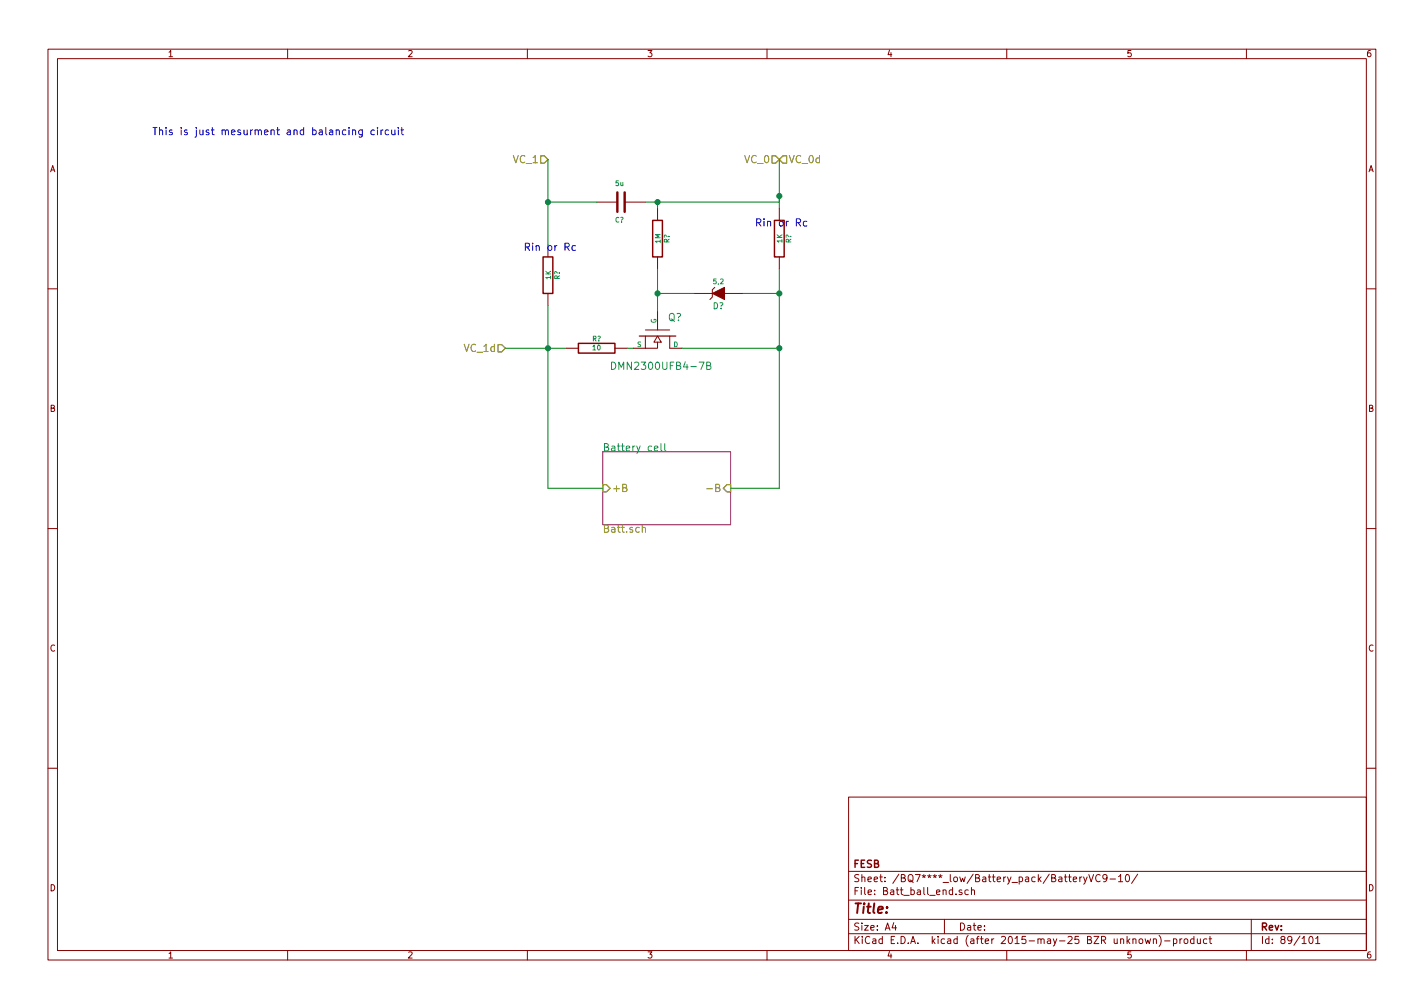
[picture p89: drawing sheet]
<svg xmlns="http://www.w3.org/2000/svg" width="297mm" height="210mm" viewBox="0 0 297 210" stroke-linecap="round" stroke-linejoin="round" font-family="sans-serif">
<defs><g id="words">
<text font-size="2.8" fill="#840000" x="178" y="190.5">Title:</text>
<g font-size="2.1" fill="#0000c2">
<text x="31.7" y="28.2">This is just mesurment and balancing circuit</text>
<text x="157.5" y="47.2">Rin or Rc</text>
<text x="109.2" y="52.3">Rin or Rc</text>
</g>
<g font-size="2.1" fill="#848400">
<text x="107.1" y="34">VC_1</text>
<text x="155.3" y="34">VC_0</text>
<text x="164.5" y="34">VC_0d</text>
<text x="96.9" y="73.4">VC_1d</text>
<text x="127.7" y="102.6">+B</text>
<text x="125.7" y="111.1">Batt.sch</text>
</g>
<g font-size="2.1" fill="#008484">
<text x="139.3" y="67">Q?</text>
<text x="128.7" y="77.1">DMN2300UFB4-7B</text>
<text x="125.7" y="94.1">Battery cell</text>
</g>
<g font-size="2.1" fill="#840000">
<text x="178" y="184">Sheet: /BQ7****_low/Battery_pack/BatteryVC9-10/</text>
<text x="178" y="181">FESB</text>
<text x="178" y="186.7">File: Batt_ball_end.sch</text>
<text x="178" y="196.9">KiCad E.D.A. kicad (after 2015-may-25 BZR unknown)-product</text>
<text x="178" y="194.1">Size: A4</text>
<text x="200" y="194.1">Date:</text>
<text x="263" y="194.1">Rev:</text>
<text x="263" y="196.9">Id: 89/101</text>
</g>
<g font-size="1.8" fill="#840000">
<text x="35" y="11.9">1</text>
<text x="85" y="11.9">2</text>
<text x="135" y="11.9">3</text>
<text x="185" y="11.9">4</text>
<text x="235" y="11.9">5</text>
<text x="285" y="11.9">6</text>
<text x="10.4" y="35.9">A</text>
<text x="285.4" y="35.9">A</text>
<text x="10.4" y="85.9">B</text>
<text x="285.4" y="85.9">B</text>
<text x="10.4" y="135.9">C</text>
<text x="285.4" y="135.9">C</text>
<text x="10.4" y="185.9">D</text>
<text x="285.4" y="185.9">D</text>
<text x="35" y="199.9">1</text>
<text x="85" y="199.9">2</text>
<text x="135" y="199.9">3</text>
<text x="185" y="199.9">4</text>
<text x="235" y="199.9">5</text>
<text x="285" y="199.9">6</text>
</g>
<text font-size="1.8" fill="#008484" x="148.7" y="64.5">D?</text>
<g font-size="1.4" fill="#008484">
<text x="128.4" y="38.8">5u</text>
<text x="128.3" y="46.4">C?</text>
<text x="137.8" y="50.7" transform="rotate(-90 137.8 50.7)">1M</text>
<text x="139.6" y="50.7" transform="rotate(-90 139.6 50.7)">R?</text>
<text x="163.2" y="50.6" transform="rotate(-90 163.2 50.6)">1K</text>
<text x="165" y="50.7" transform="rotate(-90 165 50.7)">R?</text>
<text x="114.9" y="58.3" transform="rotate(-90 114.9 58.3)">1K</text>
<text x="116.8" y="58.3" transform="rotate(-90 116.8 58.3)">R?</text>
<text x="148.9" y="59.3">5,2</text>
<text x="123.5" y="71.2">R?</text>
<text x="136.9" y="67.5" transform="rotate(-90 136.9 67.5)">G</text>
<text x="123.6" y="73">10</text>
<text x="132.9" y="72.4">S</text>
<text x="140.5" y="72.4">D</text>
</g>
</g></defs>
<g fill="none" stroke="#840000" stroke-width=".21">
<path d="M10 10.3h277v189.9h-277zM12 12.2h273v186.1h-273zM60 10.3v1.9M110 10.3v1.9M160 10.3v1.9M210 10.3v1.9M260 10.3v1.9M114.3 51v2.6M124.5 42.2h4.3M130.3 42.2h4.3M137.2 43.4v2.6M137.2 53.6v2.5"/>
<path d="M149.1 59.9l-.5 .5v1.6l-.5 .5M162.6 43.4v2.6M162.6 53.6v2.5M10 60.2h2M114.3 61.2v2.5M118.1 72.6h2.5M128.3 72.6h2.5M132.1 72.6h2.5M134.6 68.8h5.1M134.6 70.1v2.5M137.2 71.4v1.2h-2.6M137.2 70.1l.7 1.3h-1.5z"/>
<path d="M137.2 65v3.8M139.7 70.1v2.5h2.5M144.8 61.2h3.8M151.1 61.2h3.8M285 60.2h2M10 110.3h2M285 110.3h2M10 160.2h2M177 166.3h108v32h-108zM285 160.2h2M60 198.3v1.9M110 198.3v1.9"/>
<path d="M160 198.3v1.9M177 194.8h108M177 191.8h108M177 187.8h108M177 181.8h108M186.4 192.5l-.3 1h.9M186.8 193v1M197 191.8v3M200.6 185.7l-.3-.1-.2 .2v.2l.5 .2v.3h-.5M202 185.7l-.5-.1-.2 .3v.6l.2 .1 .5-.1M202.6 185.7l.2-.1 .4 .1 .1 .9M202.6 185.1v1.5"/>
<path d="M210 198.3v1.9M225.7 182.9l-.5 .3M226 182.9l.4 1M226.8 182.9l-.5 1.4-.3 .1M227.1 182.4l.5 1.5 .5-1.5M229.5 182.6a.71 .71 0 0 0-1 .5 .71 .71 0 0 0 .7 .8l.3-.1M230.9 183.1l-.3 .3h-.3l-.3-.3v-.4l.3-.3h.3l.3 .3a1.01 1.01 0 0 1-.4 1.2h-.3M231.5 183.4h1.2M233.3 182.8l.5-.4v1.5M233.3 183.9h.9M234.9 182.6l.2-.2a.8 .8 0 0 1 .5 .8 .8 .8 0 0 1-.5 .7l-.4-.5zM237.3 182.3l-1.3 2"/>
<path d="M237.7 196l.2-.2 .4 .2 .1 .5-.1 .2-.4 .1-.2-.1zM238.9 195.8l.3 1 .2-.7 .3 .7 .3-1M240.6 196l.2-.2 .4 .1v.9M240.6 195.8v1M241.8 195.1a1.71 1.71 0 0 1 0 2.3M242.9 196.3h1.2M244.8 195.9l.4-.1 .3 .3-.1 .6h-.6M244.8 195.8v1.5M246.1 195.8v1M246.6 195.8l-.5 .3M247.1 196l.2-.2 .4 .2 .1 .5-.2 .2-.3 .1-.2-.1zM249 195.9l-.4-.1-.3 .3 .1 .6 .2 .1 .4-.1"/>
<path d="M249 195.3v1.5M249.8 195.8v.9l.4 .1 .2-.1M250.4 195.8v1M251.7 195.9l-.4-.1-.3 .3 .1 .6 .2 .1 .4-.1M252.2 195.8h.6M252.4 195.3v1.3l.4 .2M260 198.3v1.9M261 191.8v6.5M273.2 195.5l.2-.2a.8 .8 0 0 1 .5 .8 .8 .8 0 0 1-.5 .7l-.4-.5zM274.4 195.8l.5-.5v1.5M274.4 196.8h.9"/>
</g>
<path d="M125.7 94.2h26.7v15.3h-26.7z" fill="none" stroke="#840084" stroke-width=".21"/>
<path d="M127.6 75.5a.77 .77 0 0 1 .9 .8 .77 .77 0 0 1-.9 .8zM147.4 76.3l.7-.1 .1-.2v-.3l-.8-.2v1.6h.6l.2-.2 .1-.4-.4-.2M136.5 93.5l.7-.1v-.3l-.5-.1-.2 .3 .1 .7h.6M137.9 92.5v1.3l.2 .3M138.7 92.5v1.3l.2 .3" fill="none" stroke="#008484" stroke-width=".21"/>
<path d="M134 110.2l.1-.1a.36 .36 0 0 1 .5 .1v.8M147.4 101.9h1.2M149.3 101.7h.7l.1-.3-.1-.2-.7-.2v1.5h.6l.2-.1 .1-.4-.4-.3" fill="none" stroke="#848400" stroke-width=".21"/>
<path d="M112.8 32.5h.7l.8 .8-.8 .7h-.7zM161 32.5h.8l.8 .8-.8 .7h-.8zM163.3 32.5h.8v1.5h-.8l-.7-.7zM103.9 71.9h.7l.8 .7-.8 .8h-.7zM125.7 101.1h.8l.8 .7-.8 .8h-.8zM151.6 101.1h.8v1.5h-.8l-.7-.8z" fill="none" stroke="#848400" stroke-width=".25"/>
<g fill="none" stroke="#0000c2" stroke-width=".21">
<path d="M73.5 27.2h.1a.36 .36 0 0 1 .6 .1v.8M75.6 27.1v1.2l-.3 .3-.4-.1M75.6 27.2l-.5-.1-.3 .3 .2 .6h.6M78.1 27.2l-.4-.1-.3 .3 .1 .6h.6M78.7 26.6v.1M78.7 27.1v1M79.5 27.1v1M79.9 27.1l-.4 .3M81.1 27.2l-.5-.1-.3 .3 .2 .6h.6M81.7 27.1l.1 .9 .3 .1 .3-.1M82.4 27.1v1M83.1 26.6v.1"/>
<path d="M83.1 27.1v1M83.6 27.1h.6M83.8 26.6v1.3l.4 .2M120 51.3l-.4-.1-.3 .3 .2 .7h.5M168.3 46.2l-.4-.1-.3 .4 .1 .6h.6"/>
</g>
<path d="M113.3 53.6h2v7.6h-2zM136.1 46h2.1v7.6h-2.1zM161.5 46h2.1v7.6h-2.1zM120.6 71.6h7.7v2.1h-7.7z" fill="none" stroke="#840000" stroke-width=".3"/>
<path d="M148.6 61.2l2.5-1.3v2.6z" fill="#840000" stroke="#840000" stroke-width=".21"/>
<path d="M128.8 40.1v4.1M130.3 40.1v4.1" fill="none" stroke="#840000" stroke-width=".51"/>
<g fill="none" stroke="#008400" stroke-width=".21">
<path d="M114.3 33.3v17.7M162.6 33.3v10.1M114.3 42.2h10.2M134.6 42.2h28M137.2 42.2v1.2M137.2 56.1v8.9M162.6 56.1v45.7h-10.2M105.4 72.6h12.7M114.3 63.7v38.1h11.4M130.8 72.6h1.3M137.2 61.2h7.6M142.2 72.6h20.4"/>
<path d="M154.9 61.2h7.7"/>
</g>
<g fill="#008400" stroke="#008400" stroke-width=".25">
<circle cx="114.3" cy="72.6" r=".51"/>
<circle cx="162.6" cy="61.2" r=".51"/>
<circle cx="162.6" cy="72.6" r=".51"/>
<circle cx="137.2" cy="42.2" r=".51"/>
<circle cx="137.2" cy="61.2" r=".51"/>
<circle cx="114.3" cy="42.2" r=".51"/>
<circle cx="162.6" cy="40.9" r=".51"/>
</g>
<path d="M133.3 70.1h7.7" fill="none" stroke="#840000" stroke-width=".25"/>
<use href="#words"/>
</svg>
